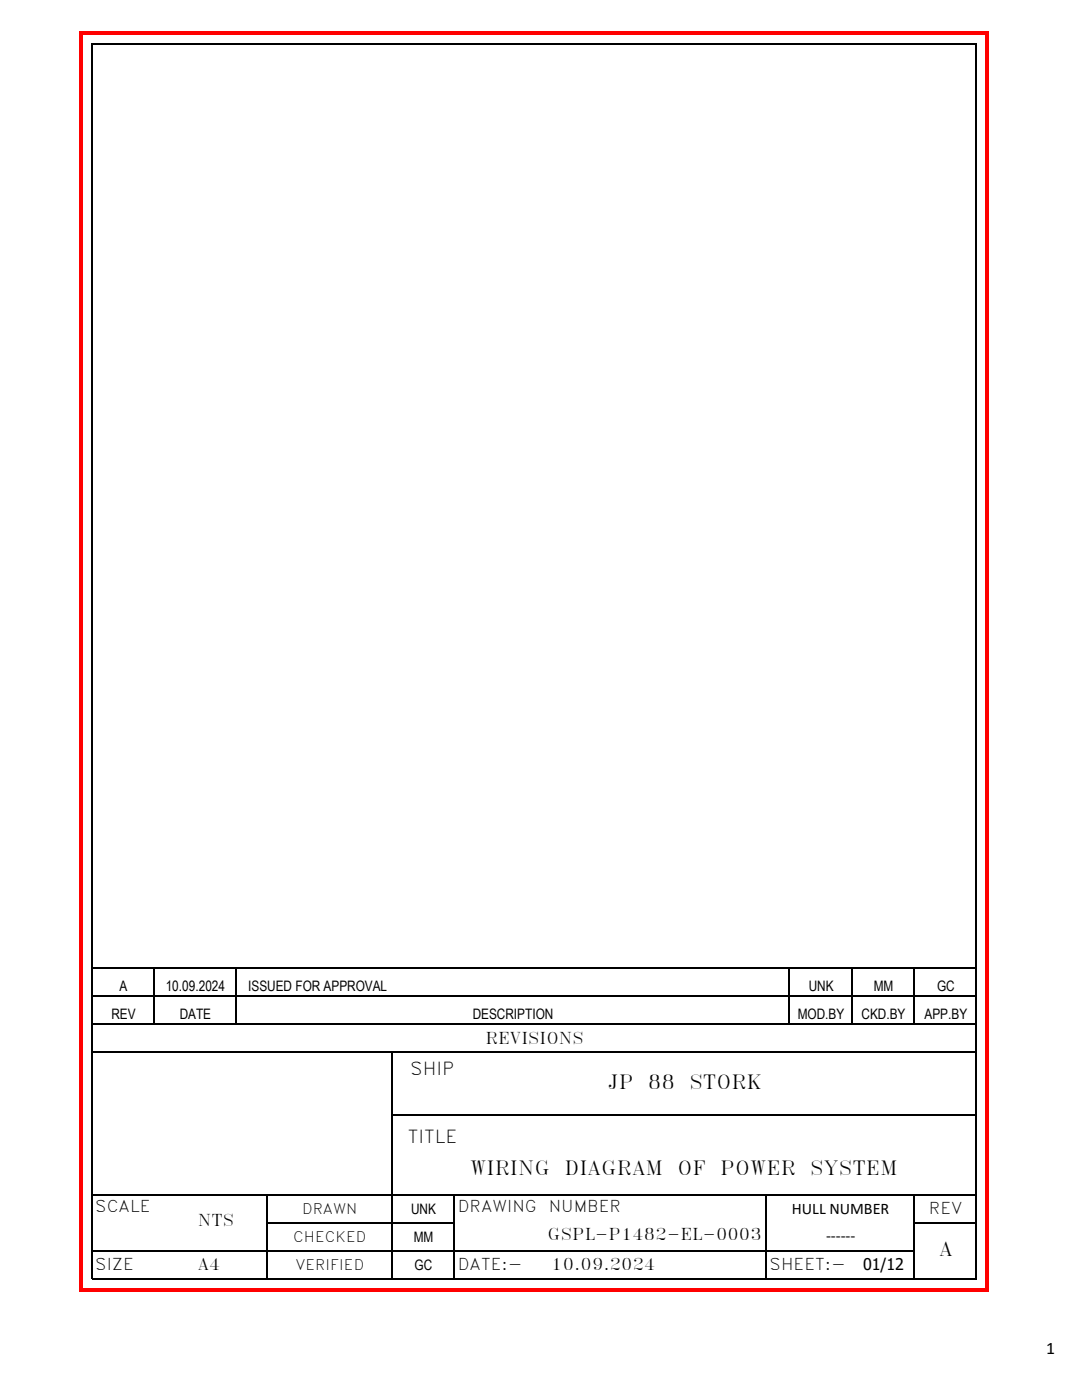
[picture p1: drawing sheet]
<svg xmlns="http://www.w3.org/2000/svg" width="216mm" height="279mm" viewBox="0 0 216 279" stroke-linecap="round" stroke-linejoin="round" font-family="sans-serif">
<defs><g id="words">
<g font-size="3.9">
<text x="121.3" y="217.3">JP</text>
<text x="129.3" y="217.3">88</text>
<text x="137.6" y="217.3">STORK</text>
<text x="93.8" y="234.4">WIRING</text>
<text x="112.6" y="234.4">DIAGRAM</text>
<text x="135.2" y="234.4">OF</text>
<text x="143.7" y="234.4">POWER</text>
<text x="161.6" y="234.4">SYSTEM</text>
<text x="187.4" y="250.6">A</text>
</g>
<g font-size="3.5">
<text x="81.9" y="214.6">SHIP</text>
<text x="81.4" y="228.1">TITLE</text>
<text x="208.7" y="270.2">1</text>
</g>
<g font-size="3.2">
<text x="96.9" y="208.3">REVISIONS</text>
<text x="19" y="242">SCALE</text>
<text x="39.5" y="244.8">NTS</text>
<text x="91.3" y="242">DRAWING</text>
<text x="109.5" y="242">NUMBER</text>
<text x="158" y="242.3">HULL NUMBER</text>
<text x="185.4" y="242.3">REV</text>
<text x="109.3" y="247.6">GSPL-P1482-EL-0003</text>
<text x="164.8" y="247.7">------</text>
<text x="19" y="253.4">SIZE</text>
<text x="39.5" y="253.4">A4</text>
<text x="91.3" y="253.4">DATE:-</text>
<text x="110" y="253.4">10.09.2024</text>
<text x="153.6" y="253.4">SHEET:-</text>
<text x="172.2" y="253.4">01/12</text>
</g>
<g font-size="2.9">
<text x="23.8" y="197.7">A</text>
<text x="33.1" y="197.7">10.09.2024</text>
<text x="49.5" y="197.7">ISSUED FOR APPROVAL</text>
<text x="161.4" y="197.7">UNK</text>
<text x="174.4" y="197.7">MM</text>
<text x="187" y="197.7">GC</text>
<text x="22.2" y="203.3">REV</text>
<text x="35.9" y="203.3">DATE</text>
<text x="94.3" y="203.3">DESCRIPTION</text>
<text x="159.2" y="203.3">MOD.BY</text>
<text x="171.9" y="203.3">CKD.BY</text>
<text x="184.5" y="203.3">APP.BY</text>
<text x="60.3" y="242.3">DRAWN</text>
<text x="82" y="242.3">UNK</text>
<text x="58.5" y="247.9">CHECKED</text>
<text x="82.6" y="247.9">MM</text>
<text x="58.9" y="253.4">VERIFIED</text>
<text x="82.7" y="253.4">GC</text>
</g>
</g></defs>
<path d="M18.3 8.7v184.4M194.8 9v184.1M182.4 193.4v11.2M18.4 255.2h163.8M53.4 244h37.3" fill="none" stroke="#000" stroke-width=".3"/>
<g fill="#f00">
<path d="M15.9 6.2h.6v251.6h-.6z" fill-rule="evenodd"/>
<path d="M196.6 6.9h.6v250.9h-.6z" fill-rule="evenodd"/>
</g>
<path d="M18.3 193.1v62.2M30.7 193.4v11.2M47 193.4v11.2M157.5 193.4v11.2M169.9 193.4v11.2M194.8 193.4v61.9M78.1 210.2v45.1M53.2 238.5v16.8M90.6 238.5v16.8M152.8 238.5v16.8M182.4 238.5v16.5" fill="none" stroke="#000" stroke-width=".3"/>
<path d="M16.5 6.2h180.7v.7h-180.7z" fill-rule="evenodd" fill="#f00"/>
<path d="M18.4 8.8h176.6M18.4 193.3h176.6M18.4 198.8h176.6M18.4 204.4h176.6M18.4 210h176.6M18.4 238.4h176.6M78.3 222.6h116.7M18.4 249.6h164.1M182.2 255.2h12.8M182.5 244h12.5" fill="none" stroke="#000" stroke-width=".3"/>
<path d="M16.5 257.1h180.7v.7h-180.7z" fill-rule="evenodd" fill="#f00"/>
<g fill="#fff">
<path d="M79 223.7h16.8v6.3h-16.8z" fill-rule="evenodd"/>
<path d="M79.5 211h15.4v4.8h-15.4z" fill-rule="evenodd"/>
</g>
<use href="#words"/>
</svg>
